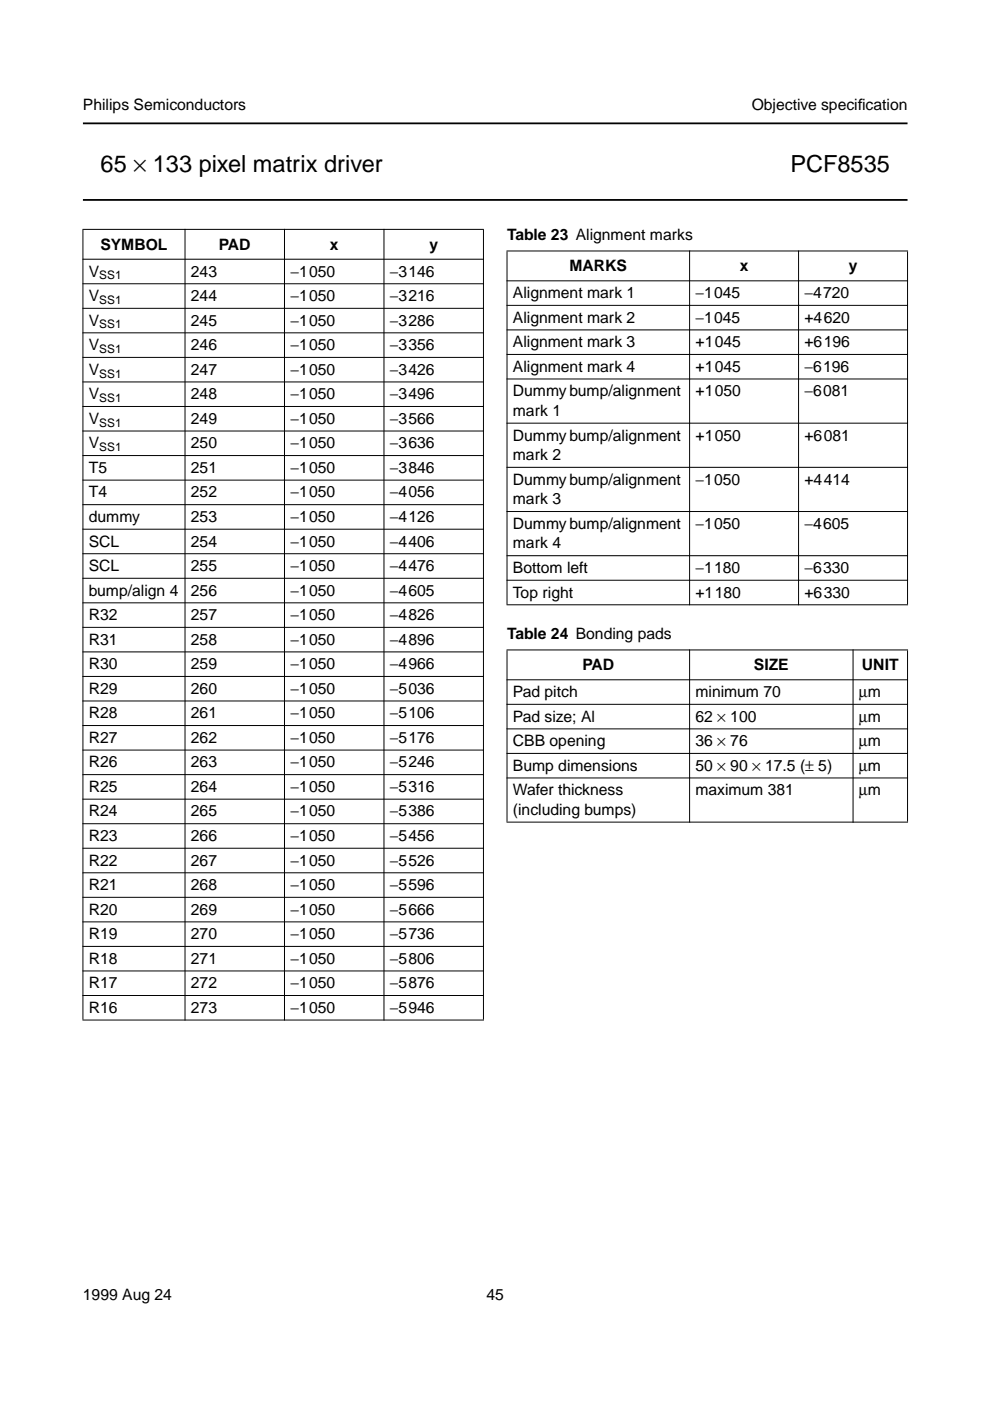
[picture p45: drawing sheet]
<svg xmlns="http://www.w3.org/2000/svg" width="210mm" height="297mm" viewBox="0 0 210 297" stroke-linecap="round" stroke-linejoin="round" font-family="sans-serif">
<defs><g id="words">
<g font-size="5">
<text x="21.3" y="36.5">65 × 133 pixel matrix driver</text>
<text x="167.6" y="36.5">PCF8535</text>
</g>
<g font-size="3.3">
<text x="17.6" y="23.4">Philips Semiconductors</text>
<text x="159.4" y="23.4">Objective specif</text>
<text x="181.9" y="23.4">ication</text>
<text x="21.3" y="52.9">SYMBOL</text>
<text x="46.4" y="52.9">PAD</text>
<text x="69.9" y="52.9">x</text>
<text x="91" y="52.9">y</text>
<text x="107.5" y="50.9">Table 23 Alignment marks</text>
<text x="18.8" y="58.6">V</text>
<text x="40.5" y="58.6">243</text>
<text x="61.6" y="58.6">−1050</text>
<text x="82.7" y="58.6">−3146</text>
<text x="120.7" y="57.5">MARKS</text>
<text x="156.8" y="57.5">x</text>
<text x="179.9" y="57.5">y</text>
<text x="18.8" y="63.8">V</text>
<text x="40.5" y="63.8">244</text>
<text x="61.6" y="63.8">−1050</text>
<text x="82.7" y="63.8">−3216</text>
<text x="108.7" y="63.2">Alignment mark 1</text>
<text x="147.5" y="63.2">−1045</text>
<text x="170.6" y="63.2">−4720</text>
<text x="18.8" y="69">V</text>
<text x="40.5" y="69">245</text>
<text x="61.6" y="69">−1050</text>
<text x="82.7" y="69">−3286</text>
<text x="108.7" y="68.4">Alignment mark 2</text>
<text x="147.5" y="68.4">−1045</text>
<text x="170.6" y="68.4">+4620</text>
<text x="18.8" y="74.2">V</text>
<text x="40.5" y="74.2">246</text>
<text x="61.6" y="74.2">−1050</text>
<text x="82.7" y="74.2">−3356</text>
<text x="108.7" y="73.6">Alignment mark 3</text>
<text x="147.5" y="73.6">+1045</text>
<text x="170.6" y="73.6">+6196</text>
<text x="18.8" y="79.5">V</text>
<text x="40.5" y="79.5">247</text>
<text x="61.6" y="79.5">−1050</text>
<text x="82.7" y="79.5">−3426</text>
<text x="108.7" y="78.8">Alignment mark 4</text>
<text x="147.5" y="78.8">+1045</text>
<text x="170.6" y="78.8">−6196</text>
<text x="18.8" y="84.7">V</text>
<text x="18.8" y="89.9">V</text>
<text x="40.5" y="84.7">248</text>
<text x="40.5" y="89.9">249</text>
<text x="61.6" y="84.7">−1050</text>
<text x="61.6" y="89.9">−1050</text>
<text x="82.7" y="84.7">−3496</text>
<text x="82.7" y="89.9">−3566</text>
<text x="108.7" y="84">Dummy bump/alignment</text>
<text x="108.7" y="88.2">mark 1</text>
<text x="147.5" y="84">+1050</text>
<text x="170.6" y="84">−6081</text>
<text x="18.8" y="95.1">V</text>
<text x="40.5" y="95.1">250</text>
<text x="61.6" y="95.1">−1050</text>
<text x="82.7" y="95.1">−3636</text>
<text x="108.7" y="93.4">Dummy bump/alignment</text>
<text x="147.5" y="93.4">+1050</text>
<text x="170.6" y="93.4">+6081</text>
<text x="18.8" y="100.3">T5</text>
<text x="40.5" y="100.3">251</text>
<text x="61.6" y="100.3">−1050</text>
<text x="82.7" y="100.3">−3846</text>
<text x="108.7" y="97.6">mark 2</text>
<text x="18.8" y="105.5">T4</text>
<text x="40.5" y="105.5">252</text>
<text x="61.6" y="105.5">−1050</text>
<text x="82.7" y="105.5">−4056</text>
<text x="108.7" y="102.8">Dummy bump/alignment</text>
<text x="108.7" y="106.9">mark 3</text>
<text x="147.5" y="102.8">−1050</text>
<text x="170.6" y="102.8">+4414</text>
<text x="18.8" y="110.7">dummy</text>
<text x="40.5" y="110.7">253</text>
<text x="61.6" y="110.7">−1050</text>
<text x="82.7" y="110.7">−4126</text>
<text x="108.7" y="112.1">Dummy bump/alignment</text>
<text x="147.5" y="112.1">−1050</text>
<text x="170.6" y="112.1">−4605</text>
<text x="18.8" y="115.9">SCL</text>
<text x="40.5" y="115.9">254</text>
<text x="61.6" y="115.9">−1050</text>
<text x="82.7" y="115.9">−4406</text>
<text x="108.7" y="116.3">mark 4</text>
<text x="18.8" y="121.1">SCL</text>
<text x="40.5" y="121.1">255</text>
<text x="61.6" y="121.1">−1050</text>
<text x="82.7" y="121.1">−4476</text>
<text x="108.7" y="121.5">Bottom left</text>
<text x="147.5" y="121.5">−1180</text>
<text x="170.6" y="121.5">−6330</text>
<text x="18.8" y="126.3">bump/align 4</text>
<text x="18.8" y="131.5">R32</text>
<text x="40.5" y="126.3">256</text>
<text x="40.5" y="131.5">257</text>
<text x="61.6" y="126.3">−1050</text>
<text x="61.6" y="131.5">−1050</text>
<text x="82.7" y="126.3">−4605</text>
<text x="82.7" y="131.5">−4826</text>
<text x="108.7" y="126.7">Top right</text>
<text x="147.5" y="126.7">+1180</text>
<text x="170.6" y="126.7">+6330</text>
<text x="18.8" y="136.7">R31</text>
<text x="40.5" y="136.7">258</text>
<text x="61.6" y="136.7">−1050</text>
<text x="82.7" y="136.7">−4896</text>
<text x="107.5" y="135.4">Table 24 Bonding pads</text>
<text x="18.8" y="141.9">R30</text>
<text x="40.5" y="141.9">259</text>
<text x="61.6" y="141.9">−1050</text>
<text x="82.7" y="141.9">−4966</text>
<text x="123.5" y="142.1">PAD</text>
<text x="159.8" y="142.1">SIZE</text>
<text x="182.8" y="142.1">UNIT</text>
<text x="18.8" y="147.1">R29</text>
<text x="40.5" y="147.1">260</text>
<text x="61.6" y="147.1">−1050</text>
<text x="82.7" y="147.1">−5036</text>
<text x="108.7" y="147.8">Pad pitch</text>
<text x="147.5" y="147.8">minimum 70</text>
<text x="182.1" y="147.8">µm</text>
<text x="18.8" y="152.3">R28</text>
<text x="40.5" y="152.3">261</text>
<text x="61.6" y="152.3">−1050</text>
<text x="82.7" y="152.3">−5106</text>
<text x="108.7" y="153">Pad size; Al</text>
<text x="147.5" y="153">62 × 100</text>
<text x="182.1" y="153">µm</text>
<text x="18.8" y="157.5">R27</text>
<text x="40.5" y="157.5">262</text>
<text x="61.6" y="157.5">−1050</text>
<text x="82.7" y="157.5">−5176</text>
<text x="108.7" y="158.2">CBB opening</text>
<text x="147.5" y="158.2">36 × 76</text>
<text x="182.1" y="158.2">µm</text>
<text x="18.8" y="162.7">R26</text>
<text x="18.8" y="167.9">R25</text>
<text x="40.5" y="162.7">263</text>
<text x="40.5" y="167.9">264</text>
<text x="61.6" y="162.7">−1050</text>
<text x="61.6" y="167.9">−1050</text>
<text x="82.7" y="162.7">−5246</text>
<text x="82.7" y="167.9">−5316</text>
<text x="108.7" y="163.4">Bump dimensions</text>
<text x="147.5" y="163.4">50 × 90 × 17.5 (± 5)</text>
<text x="182.1" y="163.4">µm</text>
<text x="18.8" y="173.1">R24</text>
<text x="40.5" y="173.1">265</text>
<text x="61.6" y="173.1">−1050</text>
<text x="82.7" y="173.1">−5386</text>
<text x="108.7" y="168.6">Wafer thickness</text>
<text x="108.7" y="172.8">(including bumps)</text>
<text x="147.5" y="168.6">maximum 381</text>
<text x="182.1" y="168.6">µm</text>
<text x="18.8" y="178.3">R23</text>
<text x="40.5" y="178.3">266</text>
<text x="61.6" y="178.3">−1050</text>
<text x="82.7" y="178.3">−5456</text>
<text x="18.8" y="183.5">R22</text>
<text x="40.5" y="183.5">267</text>
<text x="61.6" y="183.5">−1050</text>
<text x="82.7" y="183.5">−5526</text>
<text x="18.8" y="188.7">R21</text>
<text x="40.5" y="188.7">268</text>
<text x="61.6" y="188.7">−1050</text>
<text x="82.7" y="188.7">−5596</text>
<text x="18.8" y="193.9">R20</text>
<text x="40.5" y="193.9">269</text>
<text x="61.6" y="193.9">−1050</text>
<text x="82.7" y="193.9">−5666</text>
<text x="18.8" y="199.1">R19</text>
<text x="40.5" y="199.1">270</text>
<text x="61.6" y="199.1">−1050</text>
<text x="82.7" y="199.1">−5736</text>
<text x="18.8" y="204.3">R18</text>
<text x="18.8" y="209.5">R17</text>
<text x="40.5" y="204.3">271</text>
<text x="40.5" y="209.5">272</text>
<text x="61.6" y="204.3">−1050</text>
<text x="61.6" y="209.5">−1050</text>
<text x="82.7" y="204.3">−5806</text>
<text x="82.7" y="209.5">−5876</text>
<text x="18.8" y="214.7">R16</text>
<text x="40.5" y="214.7">273</text>
<text x="61.6" y="214.7">−1050</text>
<text x="82.7" y="214.7">−5946</text>
<text x="17.6" y="275.6">1999 Aug 24</text>
<text x="103.2" y="275.6">45</text>
</g>
<g font-size="2.5">
<text x="21.1" y="59.2">SS1</text>
<text x="21.1" y="64.4">SS1</text>
<text x="21.1" y="69.6">SS1</text>
<text x="21.1" y="74.8">SS1</text>
<text x="21.1" y="80">SS1</text>
<text x="21.1" y="85.3">SS1</text>
<text x="21.1" y="90.5">SS1</text>
<text x="21.1" y="95.7">SS1</text>
</g>
</g></defs>
<path d="M17.6 26.2h174.8M17.6 42.4h174.8" fill="none" stroke="#000" stroke-width=".38"/>
<g fill="#000" stroke="#000" stroke-width=".21">
<path d="M17.5 48.6h85.1zM17.5 55h85.1zM107.4 53.2h85.1zM107.4 59.5h85.1zM17.5 60.2h85.1zM17.5 65.4h85.1zM17.5 70.6h85.1zM17.5 75.8h85.1zM107.4 64.7h85.1zM107.4 69.9h85.1zM107.4 75.2h85.1zM17.5 81h85.1z"/>
<path d="M17.5 86.2h85.1zM17.5 91.4h85.1zM17.5 96.6h85.1zM107.4 80.4h85.1zM107.4 89.7h85.1zM107.4 99.1h85.1zM17.5 101.8h85.1zM17.5 107h85.1zM17.5 112.2h85.1zM17.5 117.4h85.1zM107.4 108.5h85.1zM107.4 117.8h85.1z"/>
<path d="M17.5 122.6h85.1zM17.5 127.8h85.1zM17.5 133h85.1zM17.5 138.2h85.1zM107.5 53.3v74.8zM146.2 53.1v75.2zM169.3 53.1v75.2zM192.4 53.3v74.8zM107.4 123h85.1zM107.4 128.2h85.1zM107.4 137.8h85.1zM17.5 143.4h85.1z"/>
<path d="M17.5 148.6h85.1zM17.5 153.8h85.1zM17.5 159h85.1zM107.4 144.1h85.1zM107.4 149.3h85.1zM107.4 154.5h85.1zM107.4 159.7h85.1zM17.5 164.2h85.1zM17.5 169.4h85.1zM17.5 174.6h85.1zM17.5 179.8h85.1zM107.5 137.9v36.3z"/>
<path d="M146.2 137.7v36.7zM180.9 137.7v36.7zM192.4 137.9v36.3zM107.4 164.9h85.1zM107.4 174.3h85.1zM17.5 185h85.1zM17.5 190.3h85.1zM17.5 195.5h85.1zM17.6 48.7v167.5zM39.2 48.5v167.9zM60.3 48.5v167.9zM81.4 48.5v167.9z"/>
<path d="M102.5 48.7v167.5zM17.5 200.7h85.1zM17.5 205.9h85.1zM17.5 211.1h85.1zM17.5 216.3h85.1z"/>
</g>
<use href="#words"/>
</svg>
